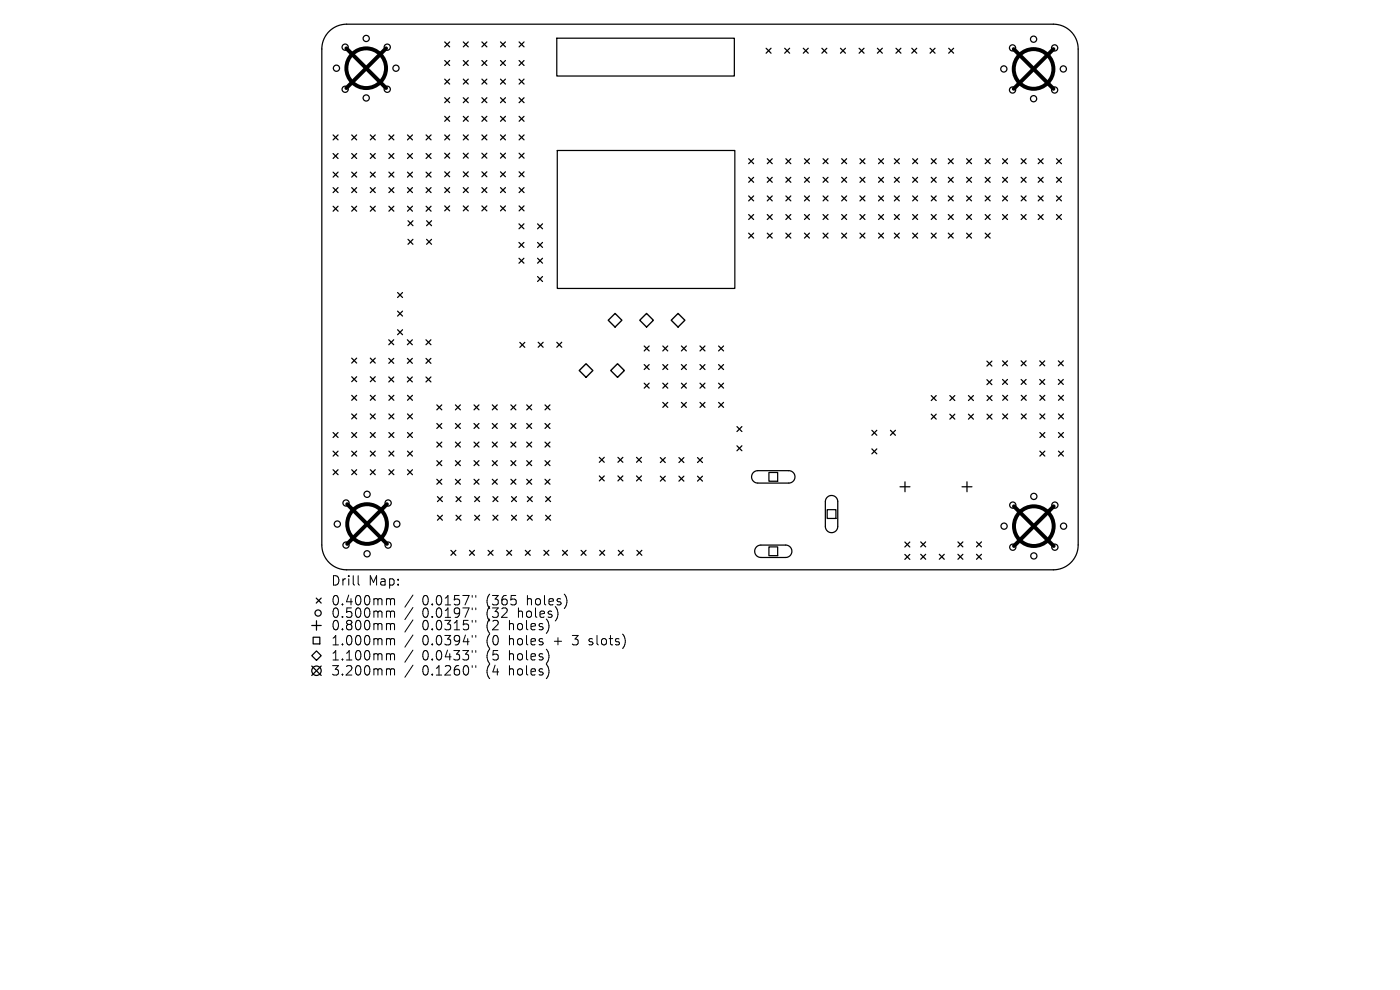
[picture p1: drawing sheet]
<svg xmlns="http://www.w3.org/2000/svg" width="297mm" height="210mm" viewBox="0 0 297 210" stroke-linecap="round" stroke-linejoin="round" font-family="sans-serif">
<defs><g id="words">
<g font-size="2.8">
<text x="70.1" y="124.5">Drill</text>
<text x="78.1" y="124.5">Map:</text>
<text x="70.1" y="128.7">0.400mm</text>
<text x="70.1" y="131.3">0.500mm</text>
<text x="89.6" y="128.7">0.0157&quot;</text>
<text x="89.6" y="131.3">0.0197&quot;</text>
<text x="103.3" y="128.7">(365</text>
<text x="103.3" y="131.3">(32</text>
<text x="110.2" y="131.3">holes)</text>
<text x="112.1" y="128.7">holes)</text>
<text x="70.1" y="134">0.800mm</text>
<text x="70.1" y="137.2">1.000mm</text>
<text x="89.6" y="134">0.0315&quot;</text>
<text x="89.6" y="137.2">0.0394&quot;</text>
<text x="103.3" y="134">(2</text>
<text x="103.3" y="137.2">(0</text>
<text x="108.3" y="134">holes)</text>
<text x="108.3" y="137.2">holes</text>
<text x="118" y="137.2">+</text>
<text x="122.2" y="137.2">3</text>
<text x="125.8" y="137.2">slots)</text>
<text x="70.1" y="140.4">1.100mm</text>
<text x="70.1" y="143.6">3.200mm</text>
<text x="89.6" y="140.4">0.0433&quot;</text>
<text x="89.6" y="143.6">0.1260&quot;</text>
<text x="103.3" y="140.4">(5</text>
<text x="103.3" y="143.6">(4</text>
<text x="108.3" y="140.4">holes)</text>
<text x="108.3" y="143.6">holes)</text>
</g>
</g></defs>
<g fill="none" stroke="#000" stroke-width=".26">
<path d="M69.8 6.7a5.3 5.3 0 0 1 3.7-1.6h150a5.3 5.3 0 0 1 5.2 5.3v105.2a5.3 5.3 0 0 1-5.2 5.3h-150a5.3 5.3 0 0 1-5.2-5.3v-105.2a5.3 5.3 0 0 1 1.5-3.7zM94.3 8.9l1.1 1M94.3 12.8l1.1 1.1M94.3 16.8l1.1 1M95.4 12.8l-1.1 1.1M95.4 8.9l-1.1 1M95.4 16.8l-1.1 1M98.3 12.8l1 1.1M98.3 8.9l1 1M98.3 16.8l1 1M99.3 8.9l-1 1M99.3 12.8l-1 1.1"/>
<path d="M99.3 16.8l-1 1M102.2 16.8l1.1 1M102.2 12.8l1.1 1.1M102.2 8.9l1.1 1M103.3 8.9l-1.1 1M103.3 12.8l-1.1 1.1M103.3 16.8l-1.1 1M106.2 16.8l1 1M106.2 12.8l1 1.1M106.2 8.9l1 1M107.2 8.9l-1 1M107.2 12.8l-1 1.1"/>
<path d="M107.2 16.8l-1 1M110.1 16.8l1.1 1M110.1 12.8l1.1 1.1M110.1 8.9l1.1 1M111.2 8.9l-1.1 1M111.2 12.8l-1.1 1.1M111.2 16.8l-1.1 1M118.1 8.1h37.7v8h-37.7zM162.5 10.2l1.1 1.1M163.6 10.2l-1.1 1.1M166.5 10.2l1 1.1M167.5 10.2l-1 1.1"/>
<path d="M170.4 10.2l1.1 1.1M171.5 10.2l-1.1 1.1M174.4 10.2l1 1.1M175.4 10.2l-1 1.1M178.3 10.2l1.1 1.1M179.4 10.2l-1.1 1.1M182.3 10.2l1 1.1M183.3 10.2l-1 1.1M186.1 10.2l1.1 1.1M187.2 10.2l-1.1 1.1M190.1 10.2l1 1.1M191.1 10.2l-1 1.1"/>
<path d="M193.4 10.2l1.1 1.1M194.5 10.2l-1.1 1.1M197.3 10.2l1.1 1.1M198.4 10.2l-1.1 1.1M201.3 10.2l1 1.1M202.3 10.2l-1 1.1M70.7 28.6l1 1.1M70.7 32.6l1 1M70.7 36.5l1 1.1M70.7 39.8l1 1.1M71.7 28.6l-1 1.1M71.7 32.6l-1 1"/>
<path d="M71.7 36.5l-1 1.1M71.7 39.8l-1 1.1M74.6 32.6l1.1 1M74.6 36.5l1.1 1.1M74.6 28.6l1.1 1.1M74.6 39.8l1.1 1.1M75.7 32.6l-1.1 1M75.7 39.8l-1.1 1.1M75.7 28.6l-1.1 1.1M75.7 36.5l-1.1 1.1M78.6 32.6l1 1M78.6 28.6l1 1.1"/>
<path d="M78.6 36.5l1 1.1M78.6 39.8l1 1.1M79.6 28.6l-1 1.1M79.6 32.6l-1 1M79.6 39.8l-1 1.1M79.6 36.5l-1 1.1M82.5 36.5l1.1 1.1M82.5 32.6l1.1 1M82.5 28.6l1.1 1.1M82.5 39.8l1.1 1.1M83.6 28.6l-1.1 1.1M83.6 32.6l-1.1 1"/>
<path d="M83.6 39.8l-1.1 1.1M83.6 36.5l-1.1 1.1M86.4 32.6l1.1 1M86.4 28.6l1.1 1.1M86.4 36.5l1.1 1.1M86.4 39.8l1.1 1.1M87.5 28.6l-1.1 1.1M87.5 32.6l-1.1 1M87.5 39.8l-1.1 1.1M87.5 36.5l-1.1 1.1M90.4 36.5l1 1.1M90.4 32.6l1 1"/>
<path d="M90.4 28.6l1 1.1M90.4 39.8l1 1.1M91.4 28.6l-1 1.1M91.4 32.6l-1 1M91.4 39.8l-1 1.1M91.4 36.5l-1 1.1M94.3 36.4l1.1 1.1M94.3 20.7l1.1 1.1M94.3 24.7l1.1 1M94.3 28.6l1.1 1.1M94.3 32.5l1.1 1.1M94.3 39.8l1.1 1.1"/>
<path d="M95.4 20.7l-1.1 1.1M95.4 24.7l-1.1 1M95.4 28.6l-1.1 1.1M95.4 39.8l-1.1 1.1M95.4 32.5l-1.1 1.1M95.4 36.4l-1.1 1.1M98.3 20.7l1 1.1M98.3 24.7l1 1M98.3 36.4l1 1.1M98.3 28.6l1 1.1M98.3 32.5l1 1.1M98.3 39.8l1 1.1"/>
<path d="M99.3 20.7l-1 1.1M99.3 24.7l-1 1M99.3 28.6l-1 1.1M99.3 32.5l-1 1.1M99.3 36.4l-1 1.1M99.3 39.8l-1 1.1M102.2 24.7l1.1 1M102.2 28.6l1.1 1.1M102.2 32.5l1.1 1.1M102.2 36.4l1.1 1.1M102.2 20.7l1.1 1.1M102.2 39.8l1.1 1.1"/>
<path d="M103.3 20.7l-1.1 1.1M103.3 24.7l-1.1 1M103.3 32.5l-1.1 1.1M103.3 28.6l-1.1 1.1M103.3 36.4l-1.1 1.1M103.3 39.8l-1.1 1.1M106.2 20.7l1 1.1M106.2 36.4l1 1.1M106.2 24.7l1 1M106.2 28.6l1 1.1M106.2 32.5l1 1.1M106.2 39.8l1 1.1"/>
<path d="M107.2 20.7l-1 1.1M107.2 28.6l-1 1.1M107.2 24.7l-1 1M107.2 32.5l-1 1.1M107.2 39.8l-1 1.1M107.2 36.4l-1 1.1M110.1 24.7l1.1 1M110.1 32.5l1.1 1.1M110.1 28.6l1.1 1.1M110.1 36.4l1.1 1.1M110.1 20.7l1.1 1.1M110.1 39.8l1.1 1.1"/>
<path d="M111.2 24.7l-1.1 1M111.2 20.7l-1.1 1.1M111.2 32.5l-1.1 1.1M111.2 28.6l-1.1 1.1M111.2 36.4l-1.1 1.1M111.2 39.8l-1.1 1.1M118.2 31.9h37.7v29.3h-37.7zM158.8 33.7l1.1 1M158.8 37.6l1.1 1.1M159.9 33.7l-1.1 1M159.9 37.6l-1.1 1.1M162.8 37.6l1 1.1"/>
<path d="M162.8 33.7l1 1M163.8 33.7l-1 1M163.8 37.6l-1 1.1M166.7 33.7l1.1 1M166.7 37.6l1.1 1.1M167.8 33.7l-1.1 1M167.8 37.6l-1.1 1.1M170.7 37.6l1 1.1M170.7 33.7l1 1M171.7 33.7l-1 1M171.7 37.6l-1 1.1M174.6 33.7l1.1 1"/>
<path d="M174.6 37.6l1.1 1.1M175.7 33.7l-1.1 1M175.7 37.6l-1.1 1.1M178.6 37.6l1 1.1M178.6 33.7l1 1M179.6 33.7l-1 1M179.6 37.6l-1 1.1M182.4 33.7l1.1 1M182.4 37.6l1.1 1.1M183.5 33.7l-1.1 1M183.5 37.6l-1.1 1.1M186.4 37.6l1 1.1"/>
<path d="M186.4 33.7l1 1M187.4 33.7l-1 1M187.4 37.6l-1 1.1M189.7 33.7l1.1 1M189.7 37.6l1.1 1.1M190.8 33.7l-1.1 1M190.8 37.6l-1.1 1.1M193.6 33.7l1.1 1M193.6 37.6l1.1 1.1M194.7 33.7l-1.1 1M194.7 37.6l-1.1 1.1M197.6 37.6l1 1.1"/>
<path d="M197.6 33.7l1 1M198.6 33.7l-1 1M198.6 37.6l-1 1.1M201.2 33.7l1 1M201.2 37.6l1 1.1M202.2 33.7l-1 1M202.2 37.6l-1 1.1M205.1 33.7l1 1M205.1 37.6l1 1.1M206.1 33.7l-1 1M206.1 37.6l-1 1.1M209 33.7l1.1 1"/>
<path d="M209 37.6l1.1 1.1M210.1 37.6l-1.1 1.1M210.1 33.7l-1.1 1M212.7 33.7l1 1M212.7 37.6l1 1.1M213.7 33.7l-1 1M213.7 37.6l-1 1.1M216.6 37.6l1.1 1.1M216.6 33.7l1.1 1M217.7 33.7l-1.1 1M217.7 37.6l-1.1 1.1M220.2 33.7l1.1 1"/>
<path d="M220.2 37.6l1.1 1.1M221.3 33.7l-1.1 1M221.3 37.6l-1.1 1.1M224.1 33.7l1.1 1M224.1 37.6l1.1 1.1M225.2 33.7l-1.1 1M225.2 37.6l-1.1 1.1M70.7 43.7l1 1.1M71.7 43.7l-1 1.1M74.6 43.7l1.1 1.1M75.7 43.7l-1.1 1.1M78.6 43.7l1 1.1"/>
<path d="M79.6 43.7l-1 1.1M82.5 43.7l1.1 1.1M83.6 43.7l-1.1 1.1M86.4 43.7l1.1 1.1M86.6 46.8l1 1.1M86.6 50.8l1 1M87.5 43.7l-1.1 1.1M87.6 46.8l-1 1.1M87.6 50.8l-1 1M90.4 43.7l1 1.1M90.5 50.8l1.1 1M90.5 46.8l1.1 1.1"/>
<path d="M91.4 43.7l-1 1.1M91.6 46.8l-1.1 1.1M91.6 50.8l-1.1 1M94.3 43.7l1.1 1M95.4 43.7l-1.1 1M98.3 43.7l1 1M99.3 43.7l-1 1M102.2 43.7l1.1 1M103.3 43.7l-1.1 1M106.2 43.7l1 1M107.2 43.7l-1 1M110.1 47.5l1 1"/>
<path d="M110.1 51.4l1 1.1M110.1 54.8l1 1M110.1 43.7l1.1 1M111.1 47.5l-1 1M111.1 51.4l-1 1.1M111.1 54.8l-1 1M111.2 43.7l-1.1 1M114 51.4l1.1 1.1M114 47.5l1.1 1M114 54.8l1.1 1M114 58.7l1.1 1M115.1 47.5l-1.1 1"/>
<path d="M115.1 51.4l-1.1 1.1M115.1 54.8l-1.1 1M115.1 58.7l-1.1 1M158.8 41.6l1.1 1M158.8 45.5l1.1 1.1M158.8 49.5l1.1 1M159.9 41.6l-1.1 1M159.9 45.5l-1.1 1.1M159.9 49.5l-1.1 1M162.8 41.6l1 1M162.8 49.5l1 1M162.8 45.5l1 1.1"/>
<path d="M163.8 41.6l-1 1M163.8 45.5l-1 1.1M163.8 49.5l-1 1M166.7 41.6l1.1 1M166.7 45.5l1.1 1.1M166.7 49.5l1.1 1M167.8 41.6l-1.1 1M167.8 45.5l-1.1 1.1M167.8 49.5l-1.1 1M170.7 45.5l1 1.1M170.7 49.5l1 1M170.7 41.6l1 1"/>
<path d="M171.7 41.6l-1 1M171.7 45.5l-1 1.1M171.7 49.5l-1 1M174.6 41.6l1.1 1M174.6 45.5l1.1 1.1M174.6 49.5l1.1 1M175.7 45.5l-1.1 1.1M175.7 41.6l-1.1 1M175.7 49.5l-1.1 1M178.6 45.5l1 1.1M178.6 49.5l1 1M178.6 41.6l1 1"/>
<path d="M179.6 41.6l-1 1M179.6 45.5l-1 1.1M179.6 49.5l-1 1M182.4 41.6l1.1 1M182.4 45.5l1.1 1.1M182.4 49.5l1.1 1M183.5 41.6l-1.1 1M183.5 45.5l-1.1 1.1M183.5 49.5l-1.1 1M186.4 41.6l1 1M186.4 45.5l1 1.1M186.4 49.5l1 1"/>
<path d="M187.4 41.6l-1 1M187.4 45.5l-1 1.1M187.4 49.5l-1 1M189.7 41.6l1.1 1M189.7 45.5l1.1 1.1M189.7 49.5l1.1 1M190.8 41.6l-1.1 1M190.8 45.5l-1.1 1.1M190.8 49.5l-1.1 1M193.6 41.6l1.1 1M193.6 45.5l1.1 1.1M193.6 49.5l1.1 1"/>
<path d="M194.7 45.5l-1.1 1.1M194.7 41.6l-1.1 1M194.7 49.5l-1.1 1M197.6 41.6l1 1M197.6 45.5l1 1.1M197.6 49.5l1 1M198.6 41.6l-1 1M198.6 45.5l-1 1.1M198.6 49.5l-1 1M201.2 41.6l1 1M201.2 45.5l1 1.1M201.2 49.5l1 1"/>
<path d="M202.2 41.6l-1 1M202.2 45.5l-1 1.1M202.2 49.5l-1 1M205.1 41.6l1 1M205.1 45.5l1 1.1M205.1 49.5l1 1M206.1 41.6l-1 1M206.1 45.5l-1 1.1M206.1 49.5l-1 1M209 41.6l1.1 1M209 45.5l1.1 1.1M209 49.5l1.1 1"/>
<path d="M210.1 41.6l-1.1 1M210.1 45.5l-1.1 1.1M210.1 49.5l-1.1 1M212.7 41.6l1 1M212.7 45.5l1 1.1M213.7 41.6l-1 1M213.7 45.5l-1 1.1M216.6 41.6l1.1 1M216.6 45.5l1.1 1.1M217.7 41.6l-1.1 1M217.7 45.5l-1.1 1.1M220.2 41.6l1.1 1"/>
<path d="M220.2 45.5l1.1 1.1M221.3 41.6l-1.1 1M221.3 45.5l-1.1 1.1M224.1 41.6l1.1 1M224.1 45.5l1.1 1.1M225.2 41.6l-1.1 1M225.2 45.5l-1.1 1.1M74.6 76l1.1 1M74.6 79.9l1.1 1.1M75.7 76l-1.1 1M75.7 79.9l-1.1 1.1M78.6 79.9l1 1.1"/>
<path d="M78.6 76l1 1M79.6 76l-1 1M79.6 79.9l-1 1.1M82.5 72.1l1 1M82.5 76l1 1.1M82.5 80l1 1M83.5 76l-1 1.1M83.5 72.1l-1 1M83.5 80l-1 1M84.3 62.1l1.1 1M84.3 66l1.1 1.1M84.3 69.9l1.1 1.1"/>
<path d="M85.4 62.1l-1.1 1M85.4 66l-1.1 1.1M85.4 69.9l-1.1 1.1M86.4 76l1.1 1.1M86.4 80l1.1 1M86.4 72.1l1.1 1M87.5 80l-1.1 1M87.5 72.1l-1.1 1M87.5 76l-1.1 1.1M90.4 76l1 1.1M90.4 72.1l1 1M90.4 80l1 1"/>
<path d="M91.4 76l-1 1.1M91.4 80l-1 1M91.4 72.1l-1 1M110.3 72.6l1 1.1M111.3 72.6l-1 1.1M114.2 72.6l1 1.1M115.2 72.6l-1 1.1M118.1 72.6l1.1 1.1M119.2 72.6l-1.1 1.1M136.7 77.3l1 1.1M136.7 73.4l1 1M137.7 73.4l-1 1"/>
<path d="M137.7 77.3l-1 1.1M140.6 73.4l1.1 1M140.6 77.3l1.1 1.1M141.7 73.4l-1.1 1M141.7 77.3l-1.1 1.1M144.6 77.3l1 1.1M144.6 73.4l1 1M145.6 73.4l-1 1M145.6 77.3l-1 1.1M148.5 77.3l1.1 1.1M148.5 73.4l1.1 1M149.6 73.4l-1.1 1"/>
<path d="M149.6 77.3l-1.1 1.1M152.4 77.3l1.1 1.1M152.4 73.4l1.1 1M153.5 73.4l-1.1 1M153.5 77.3l-1.1 1.1M209.4 76.6l1 1.1M210.4 76.6l-1 1.1M212.7 76.5l1 1.1M213.7 76.5l-1 1.1M216.6 76.5l1.1 1.1M217.7 76.5l-1.1 1.1M220.6 76.5l1 1.1"/>
<path d="M221.6 76.5l-1 1.1M224.5 76.5l1.1 1.1M225.6 76.5l-1.1 1.1M70.7 91.8l1 1M70.7 95.7l1 1.1M70.7 99.6l1 1.1M71.7 91.8l-1 1M71.7 95.7l-1 1.1M71.7 99.6l-1 1.1M74.6 95.7l1.1 1.1M74.6 99.6l1.1 1.1M74.6 83.9l1.1 1"/>
<path d="M74.6 87.8l1.1 1.1M74.6 91.8l1.1 1M75.7 87.8l-1.1 1.1M75.7 91.8l-1.1 1M75.7 95.7l-1.1 1.1M75.7 83.9l-1.1 1M75.7 99.6l-1.1 1.1M78.6 83.9l1 1M78.6 87.8l1 1.1M78.6 91.8l1 1M78.6 95.7l1 1.1M78.6 99.6l1 1.1"/>
<path d="M79.6 83.9l-1 1M79.6 87.8l-1 1.1M79.6 91.8l-1 1M79.6 95.7l-1 1.1M79.6 99.6l-1 1.1M82.5 83.9l1.1 1M82.5 87.8l1.1 1.1M82.5 95.7l1.1 1.1M82.5 99.6l1.1 1.1M82.5 91.8l1.1 1M83.6 83.9l-1.1 1M83.6 87.8l-1.1 1.1"/>
<path d="M83.6 91.8l-1.1 1M83.6 95.7l-1.1 1.1M83.6 99.6l-1.1 1.1M86.4 87.8l1.1 1.1M86.4 91.8l1.1 1M86.4 99.6l1.1 1.1M86.4 95.7l1.1 1.1M86.4 83.9l1.1 1M87.5 83.9l-1.1 1M87.5 87.8l-1.1 1.1M87.5 91.8l-1.1 1M87.5 95.7l-1.1 1.1"/>
<path d="M87.5 99.6l-1.1 1.1M92.7 85.9l1 1M92.7 89.8l1 1.1M92.7 93.8l1 1M92.7 97.7l1 1.1M93.7 85.9l-1 1M93.7 89.8l-1 1.1M93.7 93.8l-1 1M93.7 97.7l-1 1.1M96.6 89.8l1.1 1.1M96.6 93.8l1.1 1M96.6 97.7l1.1 1.1"/>
<path d="M96.6 85.9l1.1 1M97.7 85.9l-1.1 1M97.7 89.8l-1.1 1.1M97.7 93.8l-1.1 1M97.7 97.7l-1.1 1.1M100.6 93.8l1 1M100.6 97.7l1 1.1M100.6 85.9l1 1M100.6 89.8l1 1.1M101.6 85.9l-1 1M101.6 89.8l-1 1.1M101.6 93.8l-1 1"/>
<path d="M101.6 97.7l-1 1.1M104.4 85.9l1.1 1M104.4 89.8l1.1 1.1M104.4 93.8l1.1 1M104.4 97.7l1.1 1.1M105.5 85.9l-1.1 1M105.5 97.7l-1.1 1.1M105.5 89.8l-1.1 1.1M105.5 93.8l-1.1 1M108.4 89.8l1 1.1M108.4 93.8l1 1M108.4 97.7l1 1.1"/>
<path d="M108.4 85.9l1 1M109.4 93.8l-1 1M109.4 85.9l-1 1M109.4 89.8l-1 1.1M109.4 97.7l-1 1.1M111.7 85.9l1.1 1M111.7 89.8l1.1 1.1M111.7 93.8l1.1 1M111.7 97.7l1.1 1.1M112.8 85.9l-1.1 1M112.8 89.8l-1.1 1.1M112.8 93.8l-1.1 1"/>
<path d="M112.8 97.7l-1.1 1.1M115.6 85.9l1.1 1M115.6 89.8l1.1 1.1M115.6 93.8l1.1 1M115.6 97.7l1.1 1.1M116.7 97.7l-1.1 1.1M116.7 85.9l-1.1 1M116.7 89.8l-1.1 1.1M116.7 93.8l-1.1 1M127.1 97l1.1 1.1M128.2 97l-1.1 1.1M131.1 97l1 1.1"/>
<path d="M132.1 97l-1 1.1M135 97l1.1 1.1M136.1 97l-1.1 1.1M136.7 81.3l1 1M137.7 81.3l-1 1M140.1 97.1l1 1M140.6 81.3l1.1 1M140.6 85.4l1.1 1M141.1 97.1l-1 1M141.7 81.3l-1.1 1M141.7 85.4l-1.1 1M144 97.1l1.1 1"/>
<path d="M144.6 81.3l1 1M144.6 85.4l1 1M145.1 97.1l-1.1 1M145.6 81.3l-1 1M145.6 85.4l-1 1M148 97.1l1 1M148.5 81.3l1.1 1M148.5 85.4l1.1 1M149 97.1l-1 1M149.6 81.3l-1.1 1M149.6 85.4l-1.1 1M152.4 81.3l1.1 1"/>
<path d="M152.4 85.4l1.1 1M153.5 81.3l-1.1 1M153.5 85.4l-1.1 1M156.3 90.5l1.1 1M156.3 94.6l1.1 1M157.4 90.5l-1.1 1M157.4 94.6l-1.1 1M185 91.3l1 1M185 95.2l1 1.1M186 91.3l-1 1M186 95.2l-1 1.1M188.9 91.3l1.1 1"/>
<path d="M190 91.3l-1.1 1M197.6 83.9l1 1.1M197.6 87.9l1 1M198.6 83.9l-1 1.1M198.6 87.9l-1 1M201.5 87.9l1.1 1M201.5 83.9l1.1 1.1M202.6 83.9l-1.1 1.1M202.6 87.9l-1.1 1M205.5 87.9l1 1M205.5 83.9l1 1.1M206.5 83.9l-1 1.1"/>
<path d="M206.5 87.9l-1 1M209.4 80.5l1 1.1M209.4 87.9l1 1M209.4 83.9l1 1.1M210.4 80.5l-1 1.1M210.4 83.9l-1 1.1M210.4 87.9l-1 1M212.7 80.5l1 1M212.7 83.9l1.1 1M212.7 87.8l1.1 1.1M213.7 80.5l-1 1M213.8 83.9l-1.1 1"/>
<path d="M213.8 87.8l-1.1 1.1M216.6 80.5l1.1 1M216.7 83.9l1 1M216.7 87.8l1 1.1M217.7 80.5l-1.1 1M217.7 83.9l-1 1M217.7 87.8l-1 1.1M220.6 80.5l1 1M220.6 87.8l1.1 1.1M220.6 91.8l1.1 1M220.6 83.9l1.1 1M220.6 95.7l1.1 1.1"/>
<path d="M221.6 80.5l-1 1M221.7 83.9l-1.1 1M221.7 87.8l-1.1 1.1M221.7 91.8l-1.1 1M221.7 95.7l-1.1 1.1M224.5 80.5l1.1 1M224.5 91.8l1.1 1M224.5 95.7l1.1 1.1M224.5 87.8l1.1 1.1M224.5 83.9l1.1 1M225.6 80.5l-1.1 1M225.6 83.9l-1.1 1"/>
<path d="M225.6 87.8l-1.1 1.1M225.6 91.8l-1.1 1M225.6 95.7l-1.1 1.1M92.7 101.7l1 1M92.8 105.4l1.1 1M92.8 109.3l1.1 1.1M93.7 101.7l-1 1M93.9 105.4l-1.1 1M93.9 109.3l-1.1 1.1M95.7 116.7l1 1.1M96.6 101.7l1.1 1M96.7 116.7l-1 1.1"/>
<path d="M96.7 109.3l1.1 1.1M96.7 105.4l1.1 1M97.7 101.7l-1.1 1M97.8 105.4l-1.1 1M97.8 109.3l-1.1 1.1M99.6 116.7l1.1 1.1M100.6 101.7l1 1M100.7 116.7l-1.1 1.1M100.7 109.3l1 1.1M100.7 105.4l1 1M101.6 101.7l-1 1M101.7 105.4l-1 1"/>
<path d="M101.7 109.3l-1 1.1M103.5 116.7l1.1 1.1M104.4 101.7l1.1 1M104.6 105.4l1 1M104.6 109.3l1 1.1M104.6 116.7l-1.1 1.1M105.5 101.7l-1.1 1M105.6 105.4l-1 1M105.6 109.3l-1 1.1M107.5 116.7l1 1.1M108.4 101.7l1 1M108.5 109.3l1.1 1.1"/>
<path d="M108.5 105.4l1.1 1M108.5 116.7l-1 1.1M109.4 101.7l-1 1M109.6 105.4l-1.1 1M109.6 109.3l-1.1 1.1M111.4 116.7l1.1 1.1M111.7 101.7l1.1 1M111.9 105.4l1 1M111.9 109.3l1 1.1M112.5 116.7l-1.1 1.1M112.8 101.7l-1.1 1M112.9 105.4l-1 1"/>
<path d="M112.9 109.3l-1 1.1M115.4 116.7l1 1.1M115.6 101.7l1.1 1M115.8 105.4l1 1M115.8 109.3l1 1.1M116.4 116.7l-1 1.1M116.7 101.7l-1.1 1M116.8 105.4l-1 1M116.8 109.3l-1 1.1M119.3 116.7l1.1 1.1M120.4 116.7l-1.1 1.1M123.3 116.7l1 1.1"/>
<path d="M124.3 116.7l-1 1.1M127.1 101l1.1 1M127.2 116.7l1.1 1.1M128.2 101l-1.1 1M128.3 116.7l-1.1 1.1M131.1 101l1 1M131.2 116.7l1 1.1M132.1 101l-1 1M132.2 116.7l-1 1.1M135 101l1.1 1M135.1 116.7l1.1 1.1M136.1 101l-1.1 1"/>
<path d="M136.2 116.7l-1.1 1.1M140.1 101l1 1.1M141.1 101l-1 1.1M144 101l1.1 1.1M145.1 101l-1.1 1.1M148 101l1 1.1M149 101l-1 1.1M159.8 100.2l.8-.4h6.7a1.32 1.32 0 0 1 1.4 1.4 1.32 1.32 0 0 1-1.4 1.3h-6.5a1.32 1.32 0 0 1-1.3-.8 1.32 1.32 0 0 1 .3-1.5zM160.5 116l.8-.4h5.4a1.32 1.32 0 0 1 1.3 1.3 1.32 1.32 0 0 1-1.3 1.4h-5.3a1.32 1.32 0 0 1-1.2-.9 1.32 1.32 0 0 1 .3-1.4zM163.1 100.2h1.9v1.9h-1.9zM163.1 116h1.9v1.9h-1.9zM175.5 105.5a1.32 1.32 0 0 1 1.4-.3 1.32 1.32 0 0 1 .8 1.2v5.3a1.32 1.32 0 0 1-1.3 1.3 1.32 1.32 0 0 1-1.3-1.3v-5.4z"/>
<path d="M175.5 108.1h1.8v1.9h-1.8zM190.9 103.3h2.1M192 115l1 1M192 117.6l1 1.1M192 102.2v2.1M193 115l-1 1M193 117.6l-1 1.1M195.3 117.6l1.1 1M195.3 115l1.1 1M196.4 115l-1.1 1M196.4 117.6l-1.1 1M199.3 117.6l1 1"/>
<path d="M200.3 117.6l-1 1M203.2 115l1.1 1M203.2 117.6l1.1 1M204.1 103.3h2.1M204.3 115l-1.1 1M204.3 117.6l-1.1 1M205.1 102.2v2.1M207.2 115l1 1M207.2 117.6l1 1M208.2 115l-1 1M208.2 117.6l-1 1M66.1 139.1l1-1 1 1-1 1z"/>
<path d="M66.1 132.7h2M66.4 135.2h1.4v1.4h-1.4zM67.1 126.9l1 1M67.1 131.7v2M68.1 126.9l-1 1M66.1 141.3l2 2M68.1 141.3l-2 2"/>
<circle cx="71.4" cy="14.5" r=".66"/>
<circle cx="73.2" cy="18.9" r=".66"/>
<circle cx="73.2" cy="10" r=".66"/>
<circle cx="77.7" cy="8.2" r=".66"/>
<circle cx="82.2" cy="18.9" r=".66"/>
<circle cx="82.2" cy="10" r=".66"/>
<circle cx="84" cy="14.5" r=".66"/>
<circle cx="213" cy="14.6" r=".66"/>
<circle cx="214.8" cy="10.2" r=".66"/>
<circle cx="214.8" cy="19.1" r=".66"/>
<circle cx="219.3" cy="8.3" r=".66"/>
<circle cx="223.7" cy="10.2" r=".66"/>
<circle cx="223.7" cy="19.1" r=".66"/>
<circle cx="225.6" cy="14.6" r=".66"/>
<circle cx="77.7" cy="20.8" r=".66"/>
<circle cx="219.3" cy="20.9" r=".66"/>
<circle cx="71.6" cy="111.2" r=".66"/>
<circle cx="73.4" cy="115.6" r=".66"/>
<circle cx="73.4" cy="106.7" r=".66"/>
<circle cx="77.9" cy="117.5" r=".66"/>
<circle cx="77.9" cy="104.9" r=".66"/>
<circle cx="82.3" cy="115.6" r=".66"/>
<circle cx="82.3" cy="106.7" r=".66"/>
<circle cx="84.2" cy="111.2" r=".66"/>
<circle cx="213" cy="111.6" r=".66"/>
<circle cx="214.9" cy="116.1" r=".66"/>
<circle cx="214.9" cy="107.1" r=".66"/>
<circle cx="219.3" cy="105.3" r=".66"/>
<circle cx="219.3" cy="117.9" r=".66"/>
<circle cx="223.8" cy="116.1" r=".66"/>
<circle cx="223.8" cy="107.1" r=".66"/>
<circle cx="225.6" cy="111.6" r=".66"/>
<circle cx="67.5" cy="130" r=".66"/>
<circle cx="67.1" cy="142.3" r="1"/>
</g>
<path d="M122.9 78.6l1.4-1.4 1.5 1.4-1.5 1.4zM129.6 78.6l1.4-1.4 1.5 1.4-1.5 1.4zM130.5 66.5l1.4 1.4-1.4 1.5-1.5-1.5zM137.2 66.5l1.4 1.4-1.4 1.5-1.5-1.5zM142.4 67.9l1.4-1.4 1.5 1.4-1.5 1.5z" fill="none" stroke="#000" stroke-width=".29"/>
<g fill="none" stroke="#000" stroke-width=".84">
<path d="M73.5 10.3l8.4 8.4M81.9 10.3l-8.4 8.4M215.1 10.4l8.4 8.4M223.5 10.4l-8.4 8.4M73.7 107l8.4 8.4M82.1 107l-8.4 8.4M215.1 107.4l8.4 8.4M223.5 107.4l-8.4 8.4"/>
<circle cx="77.7" cy="14.5" r="4.2"/>
<circle cx="219.3" cy="14.6" r="4.2"/>
<circle cx="77.9" cy="111.2" r="4.2"/>
<circle cx="219.3" cy="111.6" r="4.2"/>
</g>
<g fill="none" stroke="#000" stroke-width=".21">
<path d="M76 122.1v1.7l.3 .3M82.3 127h.3l.2 .3M82.3 129.6h.3l.2 .3M82.3 132.3h.3l.2 .3M82.3 135.5h.3l.2 .3M82.3 138.7h.3l.2 .3M82.8 127.3l.3-.3 .5 .1 .1 1.2M82.8 127.3v1M82.8 129.9v1.1M82.8 132.6v1M82.8 135.8v1M82.8 139v1"/>
<path d="M82.8 129.9l.3-.3 .5 .1 .1 1.3M82.8 132.6l.3-.3 .5 .1 .1 1.2M82.8 135.8l.3-.3 .5 .1 .1 1.2M82.8 139l.3-.3 .5 .1 .1 1.2M87.6 126.2l-1.7 2.6M87.6 128.9l-1.7 2.5M87.6 131.5l-1.7 2.6M87.6 134.7l-1.7 2.6M87.6 137.9l-1.7 2.6M100.2 126.3v.4M100.2 129v.3M100.2 131.6v.4"/>
<path d="M100.2 134.8v.4M100.2 138v.4M100.9 126.3v.4M100.9 129v.3M100.9 131.6v.4M100.9 134.8v.4M100.9 138v.4M124.9 136.7l.2 .1M125 135.6v.4M82.3 141.9l.4 .1 .1 .2M82.8 142.2v1M82.8 142.2l.3-.3 .5 .1 .1 1.2"/>
<path d="M87.6 141.1l-1.7 2.6M100.2 141.2v.4M100.9 141.2v.4"/>
</g>
<use href="#words"/>
</svg>
